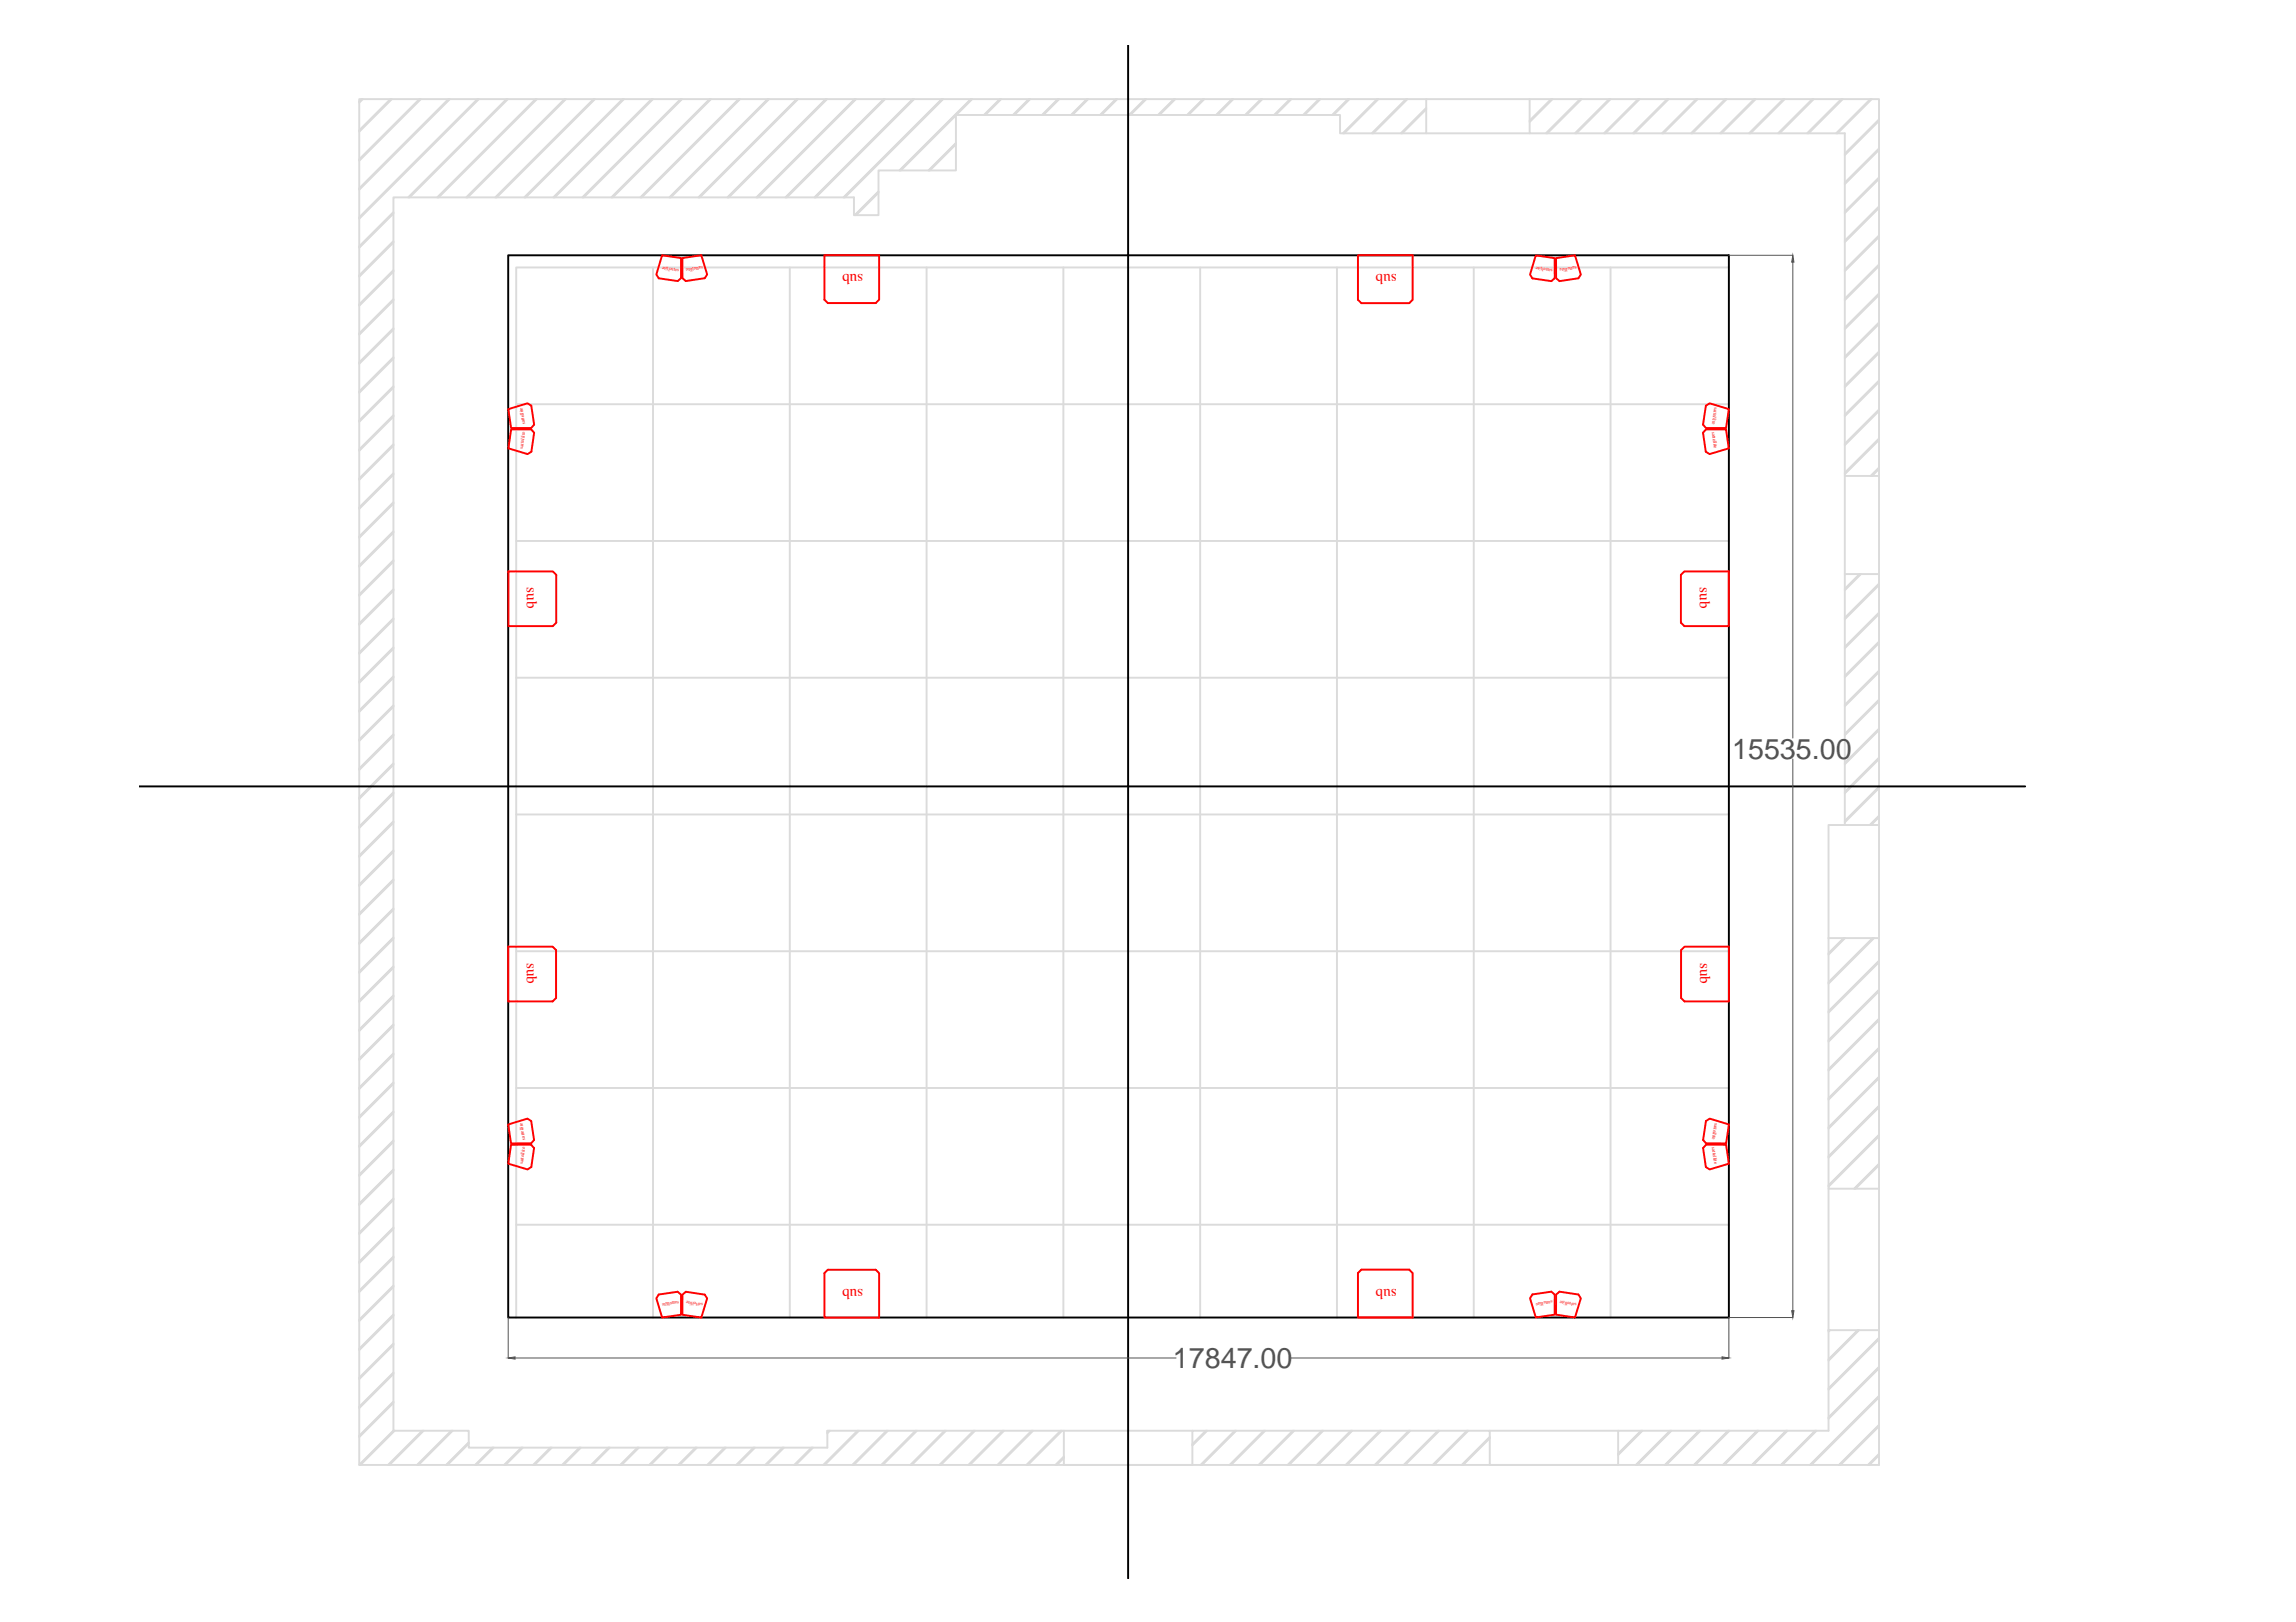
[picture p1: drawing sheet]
<svg xmlns="http://www.w3.org/2000/svg" width="297mm" height="210mm" viewBox="0 0 297 210" stroke-linecap="round" stroke-linejoin="round" font-family="sans-serif">
<defs><g id="words">
<g font-size="3.7" fill="#545454">
<text x="224.1" y="98.2">15535.00</text>
<text x="151.7" y="177">17847.00</text>
</g>
<g font-size="2" fill="#f00">
<text x="111.7" y="35.4" transform="rotate(180 111.7 35.4)">sub</text>
<text x="180.7" y="35.4" transform="rotate(180 180.7 35.4)">sub</text>
<text x="68.2" y="76" transform="rotate(90 68.2 76)">sub</text>
<text x="219.9" y="76" transform="rotate(90 219.9 76)">sub</text>
<text x="68.2" y="124.6" transform="rotate(90 68.2 124.6)">sub</text>
<text x="219.9" y="124.6" transform="rotate(90 219.9 124.6)">sub</text>
<text x="111.7" y="166.8" transform="rotate(180 111.7 166.8)">sub</text>
<text x="180.7" y="166.8" transform="rotate(180 180.7 166.8)">sub</text>
</g>
<g font-size=".7" fill="#f00">
<text x="87.9" y="34.8" transform="rotate(-172 87.9 34.8)">sattellite</text>
<text x="90.9" y="34.4" transform="rotate(171 90.9 34.4)">sattellite</text>
<text x="200.9" y="34.8" transform="rotate(-172 200.9 34.8)">sattellite</text>
<text x="203.9" y="34.4" transform="rotate(171 203.9 34.4)">sattellite</text>
<text x="221.8" y="52.7" transform="rotate(99 221.8 52.7)">sattellite</text>
<text x="67.6" y="58.1" transform="rotate(-82 67.6 58.1)">sattellite</text>
<text x="67.9" y="54.9" transform="rotate(-99 67.9 54.9)">sattellite</text>
<text x="221.5" y="55.9" transform="rotate(82 221.5 55.9)">sattellite</text>
<text x="67.9" y="147.5" transform="rotate(-99 67.9 147.5)">sattellite</text>
<text x="221.5" y="148.4" transform="rotate(82 221.5 148.4)">sattellite</text>
<text x="221.8" y="145.3" transform="rotate(99 221.8 145.3)">sattellite</text>
<text x="67.6" y="150.6" transform="rotate(-82 67.6 150.6)">sattellite</text>
<text x="87.8" y="168.3" transform="rotate(172 87.8 168.3)">sattellite</text>
<text x="91" y="168.7" transform="rotate(-171 91 168.7)">sattellite</text>
<text x="200.8" y="168.3" transform="rotate(172 200.8 168.3)">sattellite</text>
<text x="204" y="168.7" transform="rotate(-171 204 168.7)">sattellite</text>
</g>
</g></defs>
<g fill="none" stroke="#dbdbdb" stroke-width=".25">
<path d="M46.8 12.8l-.3 .3M46.8 12.8l-.3 .4M46.9 12.8l-.4 .5M50.5 12.8l-4 4.1M50.6 12.8l-4.1 4.1M50.7 12.8l-4.2 4.2M54.3 12.8l-7.8 7.8M54.4 12.8l-7.9 7.9M54.4 12.8l-7.9 8M58 12.8l-11.5 11.6M58.1 12.8l-11.6 11.7M58.2 12.8l-11.7 11.7"/>
<path d="M61.8 12.8l-15.3 15.3M61.9 12.8l-15.4 15.4M61.9 12.8l-15.4 15.5M65.5 12.8l-12.7 12.7M65.6 12.8l-12.7 12.7M65.7 12.8l-12.7 12.7M69.3 12.8l-12.7 12.7M69.4 12.8l-12.7 12.7M69.5 12.8l-12.8 12.7M73 12.8l-12.7 12.7M73.1 12.8l-12.7 12.7M73.2 12.8l-12.7 12.7"/>
<path d="M76.8 12.8l-12.7 12.7M76.9 12.8l-12.7 12.7M77 12.8l-12.8 12.7M80.5 12.8l-12.7 12.7M80.6 12.8l-12.7 12.7M80.7 12.8l-12.7 12.7M84.3 12.8l-12.7 12.7M84.4 12.8l-12.7 12.7M84.5 12.8l-12.7 12.7M88.1 12.8l-12.8 12.7M88.1 12.8l-12.7 12.7M88.2 12.8l-12.7 12.7"/>
<path d="M91.8 12.8l-12.7 12.7M91.9 12.8l-12.7 12.7M92 12.8l-12.7 12.7M95.6 12.8l-12.8 12.7M95.6 12.8l-12.7 12.7M95.7 12.8l-12.7 12.7M99.3 12.8l-12.7 12.7M99.4 12.8l-12.7 12.7M99.5 12.8l-12.7 12.7M103.1 12.8l-12.7 12.7M103.2 12.8l-12.8 12.7M103.2 12.8l-12.7 12.7"/>
<path d="M106.8 12.8l-12.7 12.7M106.9 12.8l-12.7 12.7M107 12.8l-12.7 12.7M110.6 12.8l-12.7 12.7M110.7 12.8l-12.8 12.7M110.8 12.8l-12.8 12.7M114.3 12.8l-12.7 12.7M114.4 12.8l-12.7 12.7M114.5 12.8l-12.7 12.7M118.1 12.8l-12.7 12.7M118.2 12.8l-12.7 12.7M118.3 12.8l-12.8 12.7"/>
<path d="M121.8 12.8l-12.7 12.7M121.9 12.8l-12.7 12.7M122 12.8l-12.7 12.7M123.7 18.5l-3.6 3.6M123.7 18.6l-3.5 3.5M123.7 14.9l-7.2 7.2M123.7 18.7l-3.4 3.4M125.6 12.8l-9.2 9.3M125.7 12.8l-9.2 9.3M125.8 12.8l-2.1 2.1M129.3 12.8l-2 2.1M129.4 12.8l-2 2.1"/>
<path d="M129.5 12.8l-2 2.1M133.1 12.8l-2.1 2.1M133.2 12.8l-2.1 2.1M133.3 12.8l-2.1 2.1M136.9 12.8l-2.1 2.1M136.9 12.8l-2 2.1M137 12.8l-2 2.1M140.6 12.8l-2 2.1M140.7 12.8l-2.1 2.1M140.8 12.8l-2.1 2.1M144.4 12.8l-2.1 2.1M144.5 12.8l-2.1 2.1"/>
<path d="M144.5 12.8l-2 2.1M148.1 12.8l-2 2.1M148.2 12.8l-2 2.1M148.3 12.8l-2.1 2.1M151.9 12.8l-2.1 2.1M152 12.8l-2.1 2.1M152 12.8l-2 2.1M155.6 12.8l-2 2.1M155.7 12.8l-2 2.1M155.8 12.8l-2.1 2.1M159.4 12.8l-2.1 2.1M159.5 12.8l-2.1 2.1"/>
<path d="M159.6 12.8l-2.1 2.1M163.1 12.8l-2 2.1M163.2 12.8l-2 2.1M163.3 12.8l-2 2.1M166.9 12.8l-2.1 2.1M167 12.8l-2.1 2.1M167.1 12.8l-2.1 2.1M170.6 12.8l-2 2.1M170.7 12.8l-2 2.1M170.8 12.8l-2 2.1M174.4 12.8l-2.1 2.1M174.5 12.8l-2.1 2.1"/>
<path d="M174.6 12.8l-2.1 2.1M178.1 12.8l-4.4 4.5M178.2 12.8l-4.4 4.5M178.3 12.8l-4.4 4.5M181.9 12.8l-4.4 4.5M182 12.8l-4.4 4.5M182.1 12.8l-4.4 4.5M184.5 12.8h-138v176.8h196.6v-17.5h-6.5M184.5 14l-3.3 3.3M184.5 14.1l-3.2 3.2M184.5 14.1l-3.1 3.2M184.5 17.3h13.4"/>
<path d="M197.9 12.8h45.2v48.8M200.7 12.8l-2.8 2.8M200.8 12.8l-2.9 2.9M200.9 12.8l-3 3M204.4 12.8l-4.4 4.5M204.5 12.8l-4.4 4.5M204.6 12.8l-4.4 4.5M208.2 12.8l-4.4 4.5M208.3 12.8l-4.5 4.5M208.4 12.8l-4.5 4.5M211.9 12.8l-4.4 4.5M212 12.8l-4.4 4.5"/>
<path d="M212.1 12.8l-4.4 4.5M215.7 12.8l-4.4 4.5M215.8 12.8l-4.4 4.5M215.9 12.8l-4.5 4.5M219.4 12.8l-4.4 4.5M219.5 12.8l-4.4 4.5M219.6 12.8l-4.4 4.5M223.2 12.8l-4.4 4.5M223.3 12.8l-4.4 4.5M223.4 12.8l-4.4 4.5M227 12.8l-4.5 4.5M227 12.8l-4.4 4.5"/>
<path d="M227.1 12.8l-4.4 4.5M230.7 12.8l-4.4 4.5M230.8 12.8l-4.4 4.5M230.9 12.8l-4.4 4.5M234.5 12.8l-4.5 4.5M234.6 12.8l-4.5 4.5M234.6 12.8l-4.4 4.5M238.2 12.8l-4.4 4.5M238.3 12.8l-4.4 4.5M238.4 12.8l-4.4 4.5M242 12.8l-4.5 4.5M242.1 12.8l-4.5 4.5"/>
<path d="M242.1 12.8l-4.4 4.5M243.1 15.5l-4.4 4.4M243.1 19.2l-4.4 4.4M243.1 15.5l-4.4 4.5M243.1 19.3l-4.4 4.4M243.1 15.6l-4.4 4.5M243.1 19.4l-4.4 4.4M50.9 27.5l-4.4 4.4M50.9 31.2l-4.4 4.4M50.9 35l-4.4 4.4M50.9 38.7l-4.4 4.4M50.9 27.5l-4.4 4.5"/>
<path d="M50.9 31.3l-4.4 4.4M50.9 35.1l-4.4 4.4M50.9 38.8l-4.4 4.4M50.9 27.6l-4.4 4.5M50.9 31.4l-4.4 4.4M50.9 35.1l-4.4 4.5M50.9 38.9l-4.4 4.4M84.5 34.6v135.9M102.2 34.6v135.9M113.7 24.8l-3.1 3M113.7 24.9l-3 2.9M113.7 24.9l-2.9 2.9"/>
<path d="M119.9 34.6v135.9M137.6 34.6v135.9M155.3 34.6v135.9M173 34.6v135.9M190.7 34.6v135.9M208.4 34.6v135.9M223.7 34.6h-156.9v135.9M243.1 23l-4.4 4.4M243.1 26.7l-4.4 4.4M243.1 30.5l-4.4 4.4M243.1 34.2l-4.4 4.5M243.1 38l-4.4 4.4"/>
<path d="M243.1 23.1l-4.4 4.4M243.1 26.8l-4.4 4.4M243.1 30.6l-4.4 4.4M243.1 34.3l-4.4 4.4M243.1 38.1l-4.4 4.4M243.1 23.1l-4.4 4.5M243.1 26.9l-4.4 4.4M243.1 30.7l-4.4 4.4M243.1 34.4l-4.4 4.4M243.1 38.2l-4.4 4.4M50.9 42.5l-4.4 4.4M50.9 46.2l-4.4 4.4"/>
<path d="M50.9 50l-4.4 4.4M50.9 53.7l-4.4 4.5M50.9 57.5l-4.4 4.4M50.9 42.6l-4.4 4.4M50.9 46.3l-4.4 4.4M50.9 50.1l-4.4 4.4M50.9 53.8l-4.4 4.4M50.9 57.6l-4.4 4.4M50.9 42.6l-4.4 4.5M50.9 46.4l-4.4 4.4M50.9 50.2l-4.4 4.4M50.9 53.9l-4.4 4.4"/>
<path d="M50.9 57.7l-4.4 4.4M66.8 52.3h156.9M243.1 41.7l-4.4 4.5M243.1 45.5l-4.4 4.4M243.1 49.2l-4.4 4.5M243.1 53l-4.4 4.4M243.1 56.8l-4.4 4.4M243.1 41.8l-4.4 4.5M243.1 45.6l-4.4 4.4M243.1 49.3l-4.4 4.5M243.1 53.1l-4.4 4.4M243.1 56.8l-4.4 4.5"/>
<path d="M243.1 41.9l-4.4 4.4M243.1 45.7l-4.4 4.4M243.1 49.4l-4.4 4.4M243.1 53.2l-4.4 4.4M243.1 56.9l-4.4 4.5M50.9 61.2l-4.4 4.5M50.9 65l-4.4 4.4M50.9 68.7l-4.4 4.5M50.9 72.5l-4.4 4.4M50.9 76.3l-4.4 4.4M50.9 61.3l-4.4 4.5M50.9 65.1l-4.4 4.4"/>
<path d="M50.9 68.8l-4.4 4.5M50.9 72.6l-4.4 4.4M50.9 76.3l-4.4 4.5M50.9 61.4l-4.4 4.4M50.9 65.2l-4.4 4.4M50.9 68.9l-4.4 4.5M50.9 72.7l-4.4 4.4M50.9 76.4l-4.4 4.5M66.8 70h156.9M238.7 61.6v12.7M240.6 74.3l-1.9 1.9M240.7 74.3l-2 2"/>
<path d="M240.8 74.3l-2.1 2.1M243.1 74.3v-12.7h-4.4v-44.3h-40.8v-4.5h-13.4v4.5h-11.1v-2.4h-49.7v7.2h-10v5.7h-3.2v-2.3h-59.6v159.7h9.7v2.1h46.4v-2.1h30.6v4.4h16.7v-4.4h38.4v4.4h16.6v-4.4h27.3v-31.4M243.1 74.3h-4.4v32.5M243.1 74.3v47.1M243.1 60.5l-1.1 1.1M243.1 60.6l-1 1M243.1 60.7l-.9 .9M243.1 75.5l-4.4 4.5M243.1 79.3l-4.4 4.4M243.1 75.6l-4.4 4.4M243.1 79.4l-4.4 4.4M243.1 75.7l-4.4 4.4"/>
<path d="M243.1 79.5l-4.4 4.4M50.9 80l-4.4 4.4M50.9 83.8l-4.4 4.4M50.9 87.5l-4.4 4.4M50.9 91.3l-4.4 4.4M50.9 95l-4.4 4.5M50.9 98.8l-4.4 4.4M50.9 80.1l-4.4 4.4M50.9 83.9l-4.4 4.4M50.9 87.6l-4.4 4.4M50.9 91.4l-4.4 4.4M50.9 95.1l-4.4 4.4"/>
<path d="M50.9 98.9l-4.4 4.4M50.9 80.2l-4.4 4.4M50.9 83.9l-4.4 4.5M50.9 87.7l-4.4 4.4M50.9 91.5l-4.4 4.4M50.9 95.2l-4.4 4.4M50.9 99l-4.4 4.4M66.8 87.7h156.9M243.1 83l-4.4 4.5M243.1 86.8l-4.4 4.4M243.1 90.5l-4.4 4.5M243.1 94.3l-4.4 4.4"/>
<path d="M243.1 98.1l-4.4 4.4M243.1 83.1l-4.4 4.4M243.1 86.9l-4.4 4.4M243.1 90.6l-4.4 4.5M243.1 94.4l-4.4 4.4M243.1 98.1l-4.4 4.5M243.1 83.2l-4.4 4.4M243.1 87l-4.4 4.4M243.1 90.7l-4.4 4.4M243.1 94.5l-4.4 4.4M243.1 98.2l-4.4 4.5M50.9 102.5l-4.4 4.5"/>
<path d="M50.9 106.3l-4.4 4.4M50.9 110l-4.4 4.5M50.9 113.8l-4.4 4.4M50.9 117.6l-4.4 4.4M50.9 102.6l-4.4 4.4M50.9 106.4l-4.4 4.4M50.9 110.1l-4.4 4.5M50.9 113.9l-4.4 4.4M50.9 117.6l-4.4 4.5M50.9 102.7l-4.4 4.4M50.9 106.5l-4.4 4.4M50.9 110.2l-4.4 4.4"/>
<path d="M50.9 114l-4.4 4.4M50.9 117.7l-4.4 4.5M66.8 105.4h156.9M238.7 106.8h-2.1v14.6M238.7 106.8h4.4M243.1 101.8l-4.4 4.4M243.1 105.6l-1.2 1.2M243.1 101.9l-4.4 4.4M243.1 105.6l-1.1 1.2M243.1 102l-4.4 4.4M243.1 105.7l-1 1.1M50.9 121.3l-4.4 4.4"/>
<path d="M50.9 125.1l-4.4 4.4M50.9 128.8l-4.4 4.4M50.9 132.6l-4.4 4.4M50.9 136.3l-4.4 4.4M50.9 121.4l-4.4 4.4M50.9 125.2l-4.4 4.4M50.9 128.9l-4.4 4.4M50.9 132.7l-4.4 4.4M50.9 136.4l-4.4 4.4M50.9 121.5l-4.4 4.4M50.9 125.2l-4.4 4.5M50.9 129l-4.4 4.4"/>
<path d="M50.9 132.7l-4.4 4.5M50.9 136.5l-4.4 4.4M66.8 123.1h156.9M236.6 121.4h6.5v32.4M236.6 121.4v32.4h6.5M238.5 121.4l-1.9 2M238.6 121.4l-2 2M238.7 121.4l-2.1 2.1M242.3 121.4l-5.7 5.7M242.4 121.4l-5.8 5.8M242.4 121.4l-5.8 5.9M243.1 124.3l-6.5 6.6"/>
<path d="M243.1 128.1l-6.5 6.5M243.1 131.8l-6.5 6.6M243.1 135.6l-6.5 6.5M243.1 139.3l-6.5 6.6M243.1 124.4l-6.5 6.5M243.1 128.2l-6.5 6.5M243.1 131.9l-6.5 6.6M243.1 135.7l-6.5 6.5M243.1 139.4l-6.5 6.6M243.1 124.5l-6.5 6.5M243.1 128.3l-6.5 6.5M243.1 132l-6.5 6.5"/>
<path d="M243.1 135.8l-6.5 6.5M243.1 139.5l-6.5 6.6M50.9 140.1l-4.4 4.4M50.9 143.8l-4.4 4.5M50.9 147.6l-4.4 4.4M50.9 151.3l-4.4 4.5M50.9 155.1l-4.4 4.4M50.9 158.8l-4.4 4.5M50.9 140.2l-4.4 4.4M50.9 143.9l-4.4 4.4M50.9 147.7l-4.4 4.4M50.9 151.4l-4.4 4.5"/>
<path d="M50.9 155.2l-4.4 4.4M50.9 158.9l-4.4 4.5M50.9 140.3l-4.4 4.4M50.9 144l-4.4 4.4M50.9 147.8l-4.4 4.4M50.9 151.5l-4.4 4.4M50.9 155.3l-4.4 4.4M50.9 159l-4.4 4.5M66.8 140.8h156.9M66.8 158.5h156.9M243.1 143.1l-6.5 6.5M243.1 146.9l-6.5 6.5"/>
<path d="M243.1 150.6l-3.2 3.2M243.1 143.2l-6.5 6.5M243.1 146.9l-6.5 6.6M243.1 150.7l-3.1 3.1M243.1 143.3l-6.5 6.5M243.1 147l-6.5 6.6M243.1 150.8l-3.1 3M243.1 153.8v18.3M50.9 162.7l-4.4 4.4M50.9 166.4l-4.4 4.5M50.9 170.2l-4.4 4.4M50.9 174l-4.4 4.4"/>
<path d="M50.9 177.7l-4.4 4.4M50.9 166.5l-4.4 4.5M50.9 170.3l-4.4 4.4M50.9 174l-4.4 4.5M50.9 177.8l-4.4 4.4M50.9 162.6l-4.4 4.4M50.9 166.4l-4.4 4.4M50.9 170.1l-4.4 4.4M50.9 173.9l-4.4 4.4M50.9 177.6l-4.4 4.4M50.9 162.8l-4.4 4.4M236.6 172.1v.1"/>
<path d="M236.7 172.1l-.1 .1M236.8 172.1l-.2 .2M240.3 172.1l-3.7 3.8M240.4 172.1l-3.8 3.9M240.5 172.1l-3.9 4M243.1 173.1l-6.5 6.6M243.1 176.9l-6.5 6.5M243.1 173.2l-6.5 6.6M243.1 177l-6.5 6.5M243.1 173.3l-6.5 6.5M243.1 177.1l-6.5 6.5M50.9 181.5l-4.4 4.4"/>
<path d="M50.9 181.6l-4.4 4.4M50.9 181.4l-4.4 4.4M50.9 185.1l-4.4 4.5M51 185.2l-4.5 4.4M51.1 185.2l-4.5 4.4M54.6 185.2l-4.4 4.4M54.7 185.2l-4.4 4.4M54.8 185.2l-4.4 4.4M58.4 185.2l-4.4 4.4M58.5 185.2l-4.5 4.4M58.6 185.2l-4.5 4.4M60.6 186.6l-2.9 3"/>
<path d="M60.6 186.7l-2.8 2.9M60.6 186.8l-2.7 2.8M63.7 187.3l-2.2 2.3M63.8 187.3l-2.2 2.3M63.9 187.3l-2.3 2.3M67.5 187.3l-2.3 2.3M67.5 187.3l-2.2 2.3M67.6 187.3l-2.2 2.3M71.2 187.3l-2.2 2.3M71.3 187.3l-2.2 2.3M71.4 187.3l-2.2 2.3M75 187.3l-2.3 2.3"/>
<path d="M75.1 187.3l-2.3 2.3M75.1 187.3l-2.2 2.3M78.7 187.3l-2.2 2.3M78.8 187.3l-2.2 2.3M78.9 187.3l-2.2 2.3M82.5 187.3l-2.3 2.3M82.6 187.3l-2.3 2.3M82.7 187.3l-2.3 2.3M86.2 187.3l-2.2 2.3M86.3 187.3l-2.2 2.3M86.4 187.3l-2.2 2.3M90 187.3l-2.3 2.3"/>
<path d="M90.1 187.3l-2.3 2.3M90.2 187.3l-2.3 2.3M93.7 187.3l-2.2 2.3M93.8 187.3l-2.2 2.3M93.9 187.3l-2.2 2.3M97.5 187.3l-2.2 2.3M97.6 187.3l-2.3 2.3M97.7 187.3l-2.3 2.3M101.2 187.3l-2.2 2.3M101.3 187.3l-2.2 2.3M101.4 187.3l-2.2 2.3M105 187.3l-2.2 2.3"/>
<path d="M105.1 187.3l-2.3 2.3M105.2 187.3l-2.3 2.3M107.2 185.2l-.2 .1M107.3 185.2l-.3 .2M107.4 185.2l-.4 .3M110.9 185.2l-4.4 4.4M111 185.2l-4.4 4.4M111.1 185.2l-4.4 4.4M114.7 185.2l-4.4 4.4M114.8 185.2l-4.4 4.4M114.9 185.2l-4.5 4.4M118.4 185.2l-4.4 4.4"/>
<path d="M118.5 185.2l-4.4 4.4M118.6 185.2l-4.4 4.4M122.2 185.2l-4.4 4.4M122.3 185.2l-4.4 4.4M122.4 185.2l-4.4 4.4M126 185.2l-4.5 4.4M126 185.2l-4.4 4.4M126.1 185.2l-4.4 4.4M129.7 185.2l-4.4 4.4M129.8 185.2l-4.4 4.4M129.9 185.2l-4.4 4.4M133.5 185.2l-4.5 4.4"/>
<path d="M133.6 185.2l-4.5 4.4M133.6 185.2l-4.4 4.4M137.2 185.2l-4.4 4.4M137.3 185.2l-4.4 4.4M137.4 185.2l-4.4 4.4M137.6 188.5l-1.1 1.1M137.6 188.6l-1 1M137.6 188.7l-.9 .9M137.6 185.2h16.7M156 185.2l-1.7 1.7M156.1 185.2l-1.8 1.8M156.2 185.2l-1.9 1.9"/>
<path d="M159.7 185.2l-4.4 4.4M159.8 185.2l-4.4 4.4M159.9 185.2l-4.4 4.4M163.5 185.2l-4.4 4.4M163.6 185.2l-4.4 4.4M163.7 185.2l-4.4 4.4M167.3 185.2l-4.5 4.4M167.3 185.2l-4.4 4.4M167.4 185.2l-4.4 4.4M171 185.2l-4.4 4.4M171.1 185.2l-4.4 4.4M171.2 185.2l-4.4 4.4"/>
<path d="M174.8 185.2l-4.5 4.4M174.8 185.2l-4.4 4.4M174.9 185.2l-4.4 4.4M178.5 185.2l-4.4 4.4M178.6 185.2l-4.4 4.4M178.7 185.2l-4.4 4.4M182.3 185.2l-4.5 4.4M182.4 185.2l-4.5 4.4M182.4 185.2l-4.4 4.4M186 185.2l-4.4 4.4M186.1 185.2l-4.4 4.4M186.2 185.2l-4.4 4.4"/>
<path d="M189.8 185.2l-4.4 4.4M189.9 185.2l-4.5 4.4M190 185.2l-4.5 4.4M192.7 186l-3.6 3.6M192.7 186l-3.5 3.6M192.7 186.1l-3.4 3.5M192.7 185.2h16.6M212.3 185.2l-3 2.9M212.4 185.2l-3.1 3M212.5 185.2l-3.2 3.1M216.1 185.2l-4.5 4.4M216.1 185.2l-4.4 4.4"/>
<path d="M216.2 185.2l-4.4 4.4M219.8 185.2l-4.4 4.4M219.9 185.2l-4.4 4.4M220 185.2l-4.4 4.4M223.6 185.2l-4.5 4.4M223.7 185.2l-4.5 4.4M223.7 185.2l-4.4 4.4M227.3 185.2l-4.4 4.4M227.4 185.2l-4.4 4.4M227.5 185.2l-4.4 4.4M231.1 185.2l-4.5 4.4M231.2 185.2l-4.5 4.4"/>
<path d="M231.2 185.2l-4.4 4.4M234.8 185.2l-4.4 4.4M234.9 185.2l-4.4 4.4M235 185.2l-4.4 4.4M243.1 180.6l-8.9 9M243.1 184.4l-5.2 5.2M243.1 188.2l-1.4 1.4M243.1 180.7l-8.9 8.9M243.1 184.5l-5.1 5.1M243.1 188.2l-1.3 1.4M243.1 180.8l-8.8 8.8M243.1 184.6l-5 5"/>
<path d="M243.1 188.3l-1.3 1.3"/>
</g>
<path d="M65.7 33h158v137.5h-158z" fill="none" stroke="#000" stroke-width=".25"/>
<path d="M145.9 5.8v198.5M18 101.8h244" fill="none" stroke="#000" stroke-width=".25"/>
<g fill="none" stroke="#f00" stroke-width=".25">
<path d="M85.7 33l2.4 .4v2.6l-.4 .4-2.5-.4-.3-.5zM88.3 33.4l2.4-.4 .8 2.5-.3 .5-2.5 .4-.4-.4zM106.7 33h7v5.8l-.4 .4h-6.2l-.4-.4zM175.7 33h7.1v5.8l-.5 .4h-6.2l-.4-.4zM198.7 33l2.4 .4v2.6l-.4 .4-2.4-.4-.4-.5zM201.3 33.4l2.5-.4 .7 2.5-.3 .5-2.4 .4-.5-.4zM65.8 52.9l2.4-.7 .5 .3 .4 2.5-.4 .4h-2.6zM66.1 55.6h2.6l.4 .4-.4 2.5-.4 .3-2.5-.8zM220.7 52.5l.5-.3 2.5 .7-.4 2.5h-2.6l-.4-.4zM220.7 55.6h2.6l.4 2.4-2.5 .8-.5-.3-.4-2.5zM65.8 73.9h5.7l.5 .5v6.2l-.5 .4h-5.7zM217.5 74.4l.4-.5h5.8v7.1h-5.8l-.4-.4z"/>
<path d="M65.7 122.5h5.8l.4 .5v6.1l-.4 .5h-5.8zM217.5 123l.4-.5h5.8v7.1h-5.8l-.4-.5zM65.7 145.5l2.5-.7 .5 .3 .4 2.4-.4 .5h-2.6zM66.1 148.1h2.6l.4 .5-.4 2.4-.5 .3-2.4-.7zM220.7 145.1l.5-.3 2.5 .7-.4 2.5h-2.6l-.4-.5zM220.7 148.1h2.6l.4 2.5-2.5 .7-.5-.3-.4-2.4zM85.2 167.5l2.5-.3 .4 .3v2.6l-2.4 .4-.8-2.5zM88.3 167.5l.4-.3 2.5 .3 .3 .5-.8 2.5-2.4-.4zM106.7 164.8l.4-.5h6.2l.4 .5v5.7h-7zM175.7 164.7l.4-.4h6.2l.5 .4v5.8h-7.1zM198.3 167.5l2.4-.3 .4 .3v2.6l-2.4 .4-.8-2.5zM201.3 167.5l.5-.3 2.4 .3 .3 .5-.7 2.5-2.5-.4z"/>
</g>
<path d="M223.7 33h8.2M231.9 33.9v61.6M231.9 98.2v71.4M65.7 170.5v5.2M66.6 175.7h85.6M167 175.7h55.8M223.7 170.5v5.2M223.7 170.5h8.2" fill="none" stroke="#545454" stroke-width=".13"/>
<g fill="#545454" stroke="#545454" stroke-width=".13">
<path d="M231.9 33l.2 .9h-.3z"/>
<path d="M231.8 169.6h.3l-.2 .9z"/>
<path d="M65.7 175.7l.9-.1v.3z"/>
<path d="M222.8 175.6l.9 .1-.9 .2z"/>
</g>
<use href="#words"/>
</svg>
